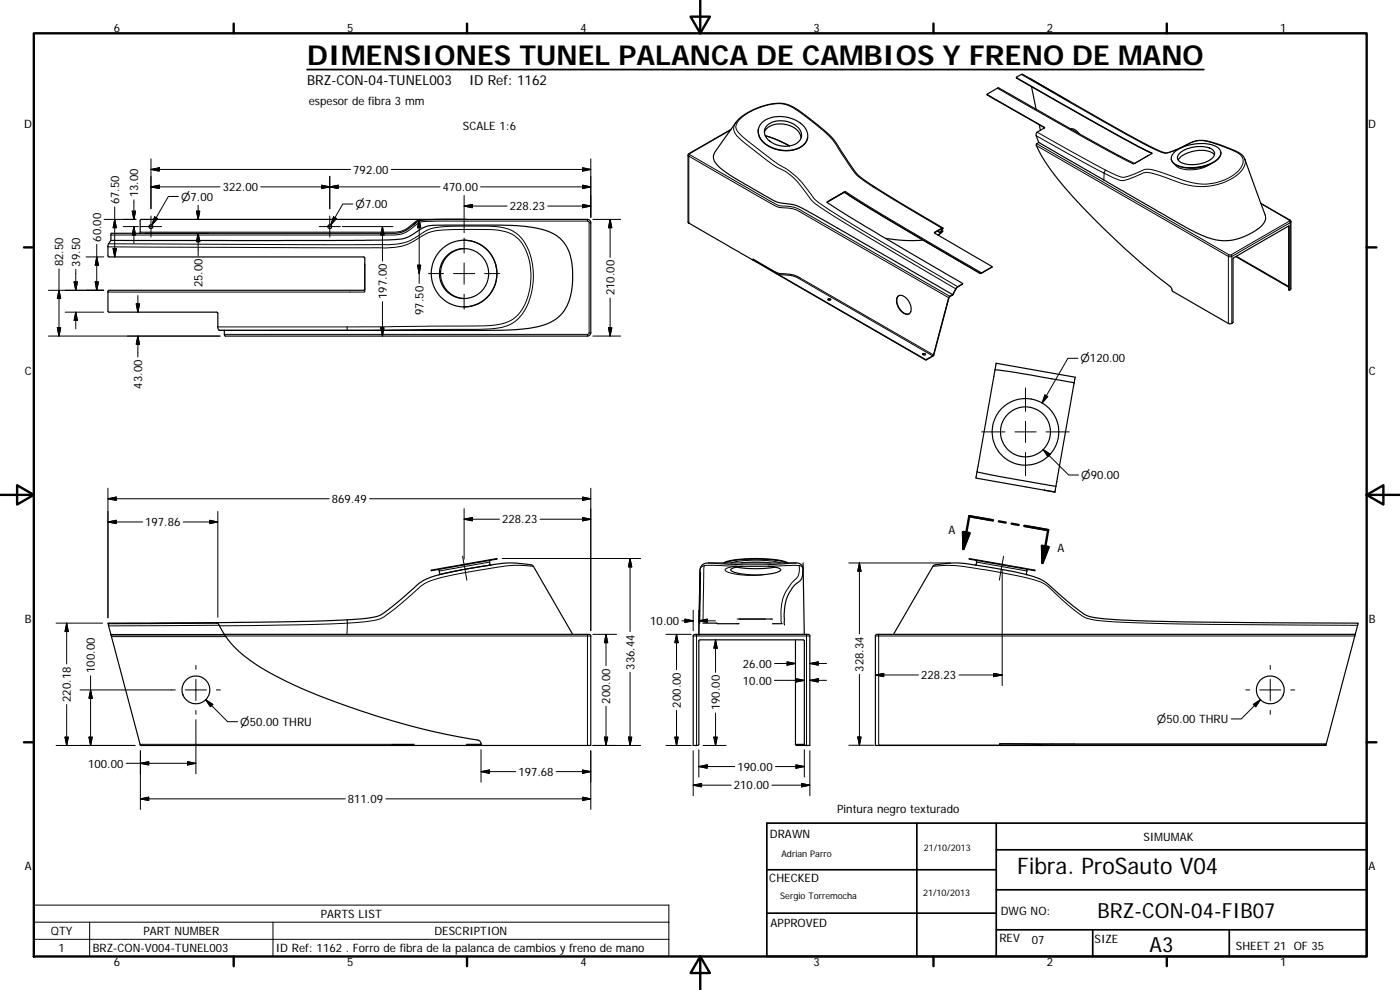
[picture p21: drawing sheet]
<svg xmlns="http://www.w3.org/2000/svg" width="420mm" height="297mm" viewBox="0 0 420 297" stroke-linecap="round" stroke-linejoin="round" font-family="sans-serif">
<defs><g id="words">
<text font-size="8.2" x="92.2" y="19.5">DIMENSIONES TUNEL PALANCA DE CAMBIOS Y FRENO DE MANO</text>
<text font-size="6.9" x="305.3" y="262.2">Fibra. ProSauto V04</text>
<g font-size="6.3">
<text x="329.4" y="275.4">BRZ-CON-04-FIB07</text>
<text x="345" y="285.6">A3</text>
</g>
<g font-size="4.1">
<text x="92.2" y="25.6">BRZ-CON-04-TUNEL003</text>
<text x="140.8" y="25.6">ID Ref: 1162</text>
</g>
<g font-size="3.5">
<text x="34.2" y="9.6">6</text>
<text x="104.2" y="9.6">5</text>
<text x="174.2" y="9.6">4</text>
<text x="244.2" y="9.6">3</text>
<text x="314.2" y="9.6">2</text>
<text x="384.2" y="9.6">1</text>
<text x="92.7" y="31.5">espesor de fibra 3 mm</text>
<text x="7.3" y="38.4">D</text>
<text x="138.9" y="39.1">SCALE 1:6</text>
<text x="410.6" y="38.4">D</text>
<text x="106" y="52.1">792.00</text>
<text x="41.5" y="59.2" transform="rotate(-90 41.5 59.2)">13.00</text>
<text x="66.9" y="57.4">322.00</text>
<text x="132.9" y="57.4">470.00</text>
<text x="35.7" y="61.3" transform="rotate(-90 35.7 61.3)">67.50</text>
<text x="153" y="63.1">228.23</text>
<text x="30.3" y="72.5" transform="rotate(-90 30.3 72.5)">60.00</text>
<text x="19" y="79.9" transform="rotate(-90 19 79.9)">82.50</text>
<text x="24" y="80" transform="rotate(-90 24 80)">39.50</text>
<text x="60.7" y="86.2" transform="rotate(-90 60.7 86.2)">25.00</text>
<text x="116" y="89.7" transform="rotate(-90 116 89.7)">197.00</text>
<text x="184.4" y="88.6" transform="rotate(-90 184.4 88.6)">210.00</text>
<text x="127.1" y="94.5" transform="rotate(-90 127.1 94.5)">97.50</text>
<text x="7.4" y="112.6">C</text>
<text x="410.8" y="112.6">C</text>
<text x="42.7" y="116.6" transform="rotate(-90 42.7 116.6)">43.00</text>
<text x="99.6" y="150.9">869.49</text>
<text x="43.6" y="157.9">197.86</text>
<text x="150.7" y="157">228.23</text>
<text x="284.7" y="160.2">A</text>
<text x="317.4" y="165.6">A</text>
<text x="7.4" y="186.9">B</text>
<text x="195.2" y="187.5">10.00</text>
<text x="410.8" y="186.9">B</text>
<text x="28.5" y="202" transform="rotate(-90 28.5 202)">100.00</text>
<text x="190.4" y="200.9" transform="rotate(-90 190.4 200.9)">336.44</text>
<text x="223" y="200.3">26.00</text>
<text x="259.2" y="201.5" transform="rotate(-90 259.2 201.5)">328.34</text>
<text x="276.4" y="203.8">228.23</text>
<text x="222.9" y="205.4">10.00</text>
<text x="21.3" y="210.6" transform="rotate(-90 21.3 210.6)">220.18</text>
<text x="183.2" y="211.1" transform="rotate(-90 183.2 211.1)">200.00</text>
<text x="204.3" y="212.3" transform="rotate(-90 204.3 212.3)">200.00</text>
<text x="216" y="213.1" transform="rotate(-90 216 213.1)">190.00</text>
<text x="26.5" y="230.3">100.00</text>
<text x="155.6" y="232.8">197.68</text>
<text x="221.3" y="231.2">190.00</text>
<text x="220.3" y="236.9">210.00</text>
<text x="104.4" y="240.9">811.09</text>
<text x="251.3" y="243.9">Pintura negro texturado</text>
<text x="231.1" y="251.4">DRAWN</text>
<text x="343.2" y="252.3">SIMUMAK</text>
<text x="7.4" y="261.1">A</text>
<text x="410.8" y="261.1">A</text>
<text x="230.9" y="264.6">CHECKED</text>
<text x="96.3" y="275.4">PARTS LIST</text>
<text x="300.3" y="274.5">DWG NO:</text>
<text x="15.2" y="280.6">QTY</text>
<text x="43" y="280.5">PART NUMBER</text>
<text x="130.4" y="280.6">DESCRIPTION</text>
<text x="231.3" y="278.2">APPROVED</text>
<text x="17.6" y="285.7">1</text>
<text x="27.8" y="285.7">BRZ-CON-V004-TUNEL003</text>
<text x="82.8" y="285.7">ID Ref: 1162 . Forro de fibra de la palanca de cambios y freno de mano</text>
<text x="299.9" y="282.6">REV</text>
<text x="309.7" y="283.3">07</text>
<text x="328.5" y="283">SIZE</text>
<text x="370.9" y="285.1">SHEET 21 OF 35</text>
<text x="34.2" y="289.9">6</text>
<text x="104.2" y="289.9">5</text>
<text x="174.2" y="289.9">4</text>
<text x="244.2" y="289.9">3</text>
<text x="314.2" y="289.9">2</text>
<text x="384.2" y="289.9">1</text>
</g>
<g font-size="3.3">
<text x="54.3" y="60.2">⌀7.00</text>
<text x="106.7" y="62.5">⌀7.00</text>
<text x="324.3" y="108.8">⌀120.00</text>
<text x="324.5" y="143.8">⌀90.00</text>
<text x="72.1" y="217.8">⌀50.00 THRU</text>
<text x="347.2" y="217">⌀50.00 THRU</text>
</g>
<g font-size="2.7">
<text x="234.5" y="257.1">Adrian Parro</text>
<text x="277.3" y="255.2">21/10/2013</text>
<text x="234.2" y="269.7">Sergio Torremocha</text>
<text x="277" y="268.7">21/10/2013</text>
</g>
</g></defs>
<g fill="none" stroke="#000" stroke-width=".36">
<path d="M219.4 38.8l-12.9 7.6v20.3l.3 .3M227.6 38.8a5.3 5.3 0 0 0 3.7 5.4 9 9 0 0 0 10.3-1.1l.8-1.8M228.7 36.7a9.6 9.6 0 0 1 13.1 1.9 3.9 3.9 0 0 1-2.4 5.9 9.8 9.8 0 0 1-11.2-3 3.6 3.6 0 0 1 .5-4.8zM229.4 39.6a5.5 5.5 0 0 1 6.6-2.2 5 5 0 0 1 4.4 4M230.3 37.6a7 7 0 0 1 10 1.8 3.2 3.2 0 0 1-2.9 4.3 6.7 6.7 0 0 1-7.9-3.5v-1.2zM296.2 28.3l.1 .1M296.3 28.4l17.2 10M296.3 28.4v-.2l3.4-1.8 28.7 16.3 11.9 6.3 5.3-2.9M296.3 28.4l17.2 9.8-2.5 1.8v.7l.8 2.1M305 23.2l20.6 11.9 11.6 6.5 8.5 4.5M309.1 23.5l11.8 6.9M309.6 26l1.3 6.8"/>
<path d="M311.9 37.4l.3 1.7M321.3 38.7a2.86 2.86 0 0 1 2.6 1.4M229.7 40.7l2.9 1 4.3 2.1-3.7-1.8zM311.8 42.8l35.9 20.7a88 88 0 0 0 15.8 8.1 15.3 15.3 0 0 0 13.9-2.9 3.7 3.7 0 0 0 2.3-4.2l-6.2-17a5.4 5.4 0 0 0-3.4-2.5l-5.3-2a9.3 9.3 0 0 0-9.4 .8 13.9 13.9 0 0 1-5.8 2l-3.8-1.6-7.4-3.9-31.5-18h-.3l-1.6 .9 22 12.6 14.6 8.1 4 2v.2M311.8 42.8l-.8 .5a42 42 0 0 0 8.5 12.9 237 237 0 0 0 32 30.2l.4 1 16.7 9.6h1.1l.3-.3 .1-19.2 16.7-9.7 .1 19.1M352.4 45.8a12.8 12.8 0 0 1 13.1-1.6 2.13 2.13 0 0 1-.3 3.7 13.2 13.2 0 0 1-12.4 1.5 2.06 2.06 0 0 1-.4-3.6zM354.1 45.9a9.7 9.7 0 0 1 9.6-1.2 1.72 1.72 0 0 1 .8 1.7 1.72 1.72 0 0 1-1.2 1.5 9.7 9.7 0 0 1-9.2 .6 1.53 1.53 0 0 1 0-2.6zM362.6 49.5a11.2 11.2 0 0 1-5.7 .9M364.5 46.5a6.4 6.4 0 0 0-6.3-1.1 6.7 6.7 0 0 0-4.6 2.6M366.4 45.6a3.7 3.7 0 0 1-2.9 3.5 12.9 12.9 0 0 1-11 .2l-.8-.9-.2-.7M33.3 72.1l83-.1a12.7 12.7 0 0 0 9.8-3.1 12.9 12.9 0 0 1 7.6-1.4h7.9a123.4 123.4 0 0 1 19.1 .9 11.9 11.9 0 0 1 9.6 6.1 22.8 22.8 0 0 1-.5 17.9 12.5 12.5 0 0 1-9.7 5.9 115.4 115.4 0 0 1-20.5 .8h-72.3M33.3 72.1l.1-2.1h83.3a8.9 8.9 0 0 0 7.8-2.9l1.6-1 2.9-.2 47.3-.1a1.01 1.01 0 0 1 1 1v33l-.2 .7-.6 .3h-108.9l-.3-.3v-1.4"/>
<path d="M33.3 72.1l-.8 1.1-.1 .6v3l.3 .3h76.4l.4 .2v9.5l-.4 .3h-76.4l-.3 .2v6l.2 .3 32.4 .1 .4 .2v4.4a.79 .79 0 0 0 .3 .8 .79 .79 0 0 0 .9 0h.7M124.1 67.4a4.7 4.7 0 0 1 4.5-1.5l11.3-.1h-97.5l-.3 .4-.1 3.8M132.7 74.7a9.9 9.9 0 0 1 13.9 .8 9.9 9.9 0 0 1-.8 14 9.9 9.9 0 0 1-14-.8 10.1 10.1 0 0 1 .9-14zM139.3 72.1a10 10 0 0 1 9.8 10 10 10 0 0 1-9.8 10M139.4 74.6a7.5 7.5 0 0 0-7.2 7.5 7.5 7.5 0 0 0 7.2 7.5M206.8 67h.1M206.8 67l70.9 40.9 .4 .1 2.1-1.4 4.6-17.2 .3-.4 .7-.5M226 77.8l6 3.5a5.6 5.6 0 0 0 3.8 .9l2.3 .3 1.9 .9M226 77.8l7.2 4.4 44.6 25.7 2.3-1.3 4.6-17.3 1.2-.9M226 77.8v.2M248.3 60.7l4.9-2.9h.4l11.9 7.5 28.6 16.7h.4l3.2-1.9M265.8 71.5a41 41 0 0 0 11.2 .5"/>
<path d="M280.4 69.8h.1M281.3 69.3l.7 .4M282 69.7h.1M282 69.7l.1 .1M282.1 69.8l.7-1.3-2.3 1.3M282.1 69.7v.1M282.2 69.7l.8-1.3-2.6 1.4 17.3 10.2-3.1 1.9h-.5l-28.6-16.7-11.9-7.5h-.4l-5 2.9 6.4 4.3 32.7 19.2 1.6 1.1M282.2 69.7l.7-.4-1.4 1.2 1.3-1.1-.7 .4M282.2 69.7l-.1 .1M282.6 69.1l.3 .2M283 68.4l-18-10.7-6.9-4.7-1.6-1.7-5.7-8.6a55.2 55.2 0 0 0-13.3-10.8 12.3 12.3 0 0 0-9.9 .4 15.1 15.1 0 0 0-6.7 4.4l-6.2 8.7a3.2 3.2 0 0 0 1 4.5 89.9 89.9 0 0 0 11.9 7.7l2.3 1.3a12.6 12.6 0 0 0 5.2 2.1l1.8 .2a20.6 20.6 0 0 1 6.8 2.9l42.2 24.3M370.9 77l15.9 9.2"/>
<path d="M371 76.9l15.8 9.1M378.4 61l9 5.4v20.3l-.4 .3-.1-.1M386.7 67.8l.1 19.2M248.5 89.9l.2-.2 .6 .2M248.5 89.8a.42 .42 0 0 1 .5-.2 .42 .42 0 0 1 .2 .4 .43 .43 0 0 1-.4 .2 .43 .43 0 0 1-.3-.4zM269.5 88.9a2.35 2.35 0 0 1 3.1 1.3 2.94 2.94 0 0 1 .1 4 3.7 3.7 0 0 1-3.6-3.4v-1.2zM269.7 88.7a3.2 3.2 0 0 0 .6 4.3l1.4 1.1h1.2M285.9 88.5h-.1M285.9 88.4v.1M286 88.4l-.1 .1M286 88.4h-.1M287.4 86l-.4 .4-1.1 2"/>
<path d="M287.5 86.1l-.5 .3-1 2M288.9 85.2l-1.5 .8M288.9 85.2l-1.4 .9M288.9 85.1v.1M386.8 87h.1M276.9 106.3l.4-.1 .5 .1M277 106.1a.4 .4 0 0 1 .5-.1 .4 .4 0 0 1 .2 .4 .38 .38 0 0 1-.5 .2 .38 .38 0 0 1-.2-.5zM298.6 110.9l.3-1.9 23.8 4.2-.3 1.6M298.6 110.9l5.4 .7 18.4 3.2M298.6 110.9l-5.4 30.7M322.4 114.8l-5.5 31.1M293.2 141.6l-.3 1.8 20.6 3.7"/>
<path d="M293.2 141.6l6.3 1.3 17.4 3M313.5 147.1h.1M313.5 147.1l3.1 .5M316.9 145.9l-.3 1.7M129.4 171.1l19.7-3.5a1.18 1.18 0 0 1-1.3 .4l-17.3 3.1-1.1 .1zM131.3 170.9l.5 .3 .2 1.2M138.6 171l-6.9 1.5M147.3 168.1l-.4 .4 .2 1.1M147.4 169.5l-7.9 1.3M210.1 171.6l-.3 18.7M210.2 171.8l-.2 15.3M217.1 168.9a29.7 29.7 0 0 1 12.8-1.2l3.9 .4 2.7 .8"/>
<path d="M217.4 168.9a39.2 39.2 0 0 1 18.8 0M221.1 170.2a37.4 37.4 0 0 0 11.4 0M230.6 169.9l3.1 .6a.52 .52 0 0 1 .6 .4 .52 .52 0 0 1-.5 .6 23.7 23.7 0 0 1-14.2-.2 .48 .48 0 0 1-.2-.6 .48 .48 0 0 1 .5-.2l2.9-.6M240.9 171.2a3.5 3.5 0 0 1-2 4 14.4 14.4 0 0 0-3.6 11.4l.1 .9M241 168.9l.4 21.4M241 171v-.6a1.87 1.87 0 0 0-2.1-1.5h-26.2a2.31 2.31 0 0 0-2.6 2.7l-.3 15.4M290.9 167.6l18.3 3.2a1.19 1.19 0 0 1 1.4 .4l-18.3-3.2a1.19 1.19 0 0 1-1.4-.4zM292.7 168.1l.4 .6-.2 .9-.3-.1M307.8 172.3l.2 .1M308 172.4l.3 .1M308.8 170.9l-.6 .3-.2 1.2M32.4 187.1l.9 3.3"/>
<path d="M33.3 190.4v.1M33.3 190.5l8.8 33.2h82.1M33.3 190.5h34.1M33.3 190.4h34.1M33.3 190.4h.1M65.4 186.8l-33 .2v.1l33-.1M65.4 186.8l1.9 3.5M65.4 186.8a619.7 619.7 0 0 0 43-1.1l2.1-.3a9.4 9.4 0 0 0 6.3-2.7l4.2-3.4a29.3 29.3 0 0 1 6.4-5.3 41.1 41.1 0 0 1 11.2-3 78 78 0 0 1 15.3-2.1l3.2 .3a5.4 5.4 0 0 1 3 .7l11.8 20.4M67.3 190.3l109.8 .1 .2 .4v32.9h-32.6M67.3 190.3l.1 .1a29.4 29.4 0 0 0 10.6 9.7 140.4 140.4 0 0 0 29.9 13 226.2 226.2 0 0 0 36 9.2l.8 1.4M208.3 190.4h34.5l.2 .4v32.9h-.4a.9 .9 0 0 1-1.2-.4v-31l-.3-.3-31.3 .1-.1 31.2a.96 .96 0 0 1-1.3 .4h-.4v-32.9zM211 187h4.2"/>
<path d="M215.2 187.1h6.6M231.8 185.8h-10M231.8 187.1h2.9M238.7 192v31.3M268.1 190.3l12-20.5 .6-.3 2.2-.3a30.6 30.6 0 0 1 11.2 .5l10.9 2a20.5 20.5 0 0 1 10 4l1.5 1.4a62.4 62.4 0 0 0 9.9 7.7l2 .5 4.3 .5a740.9 740.9 0 0 0 48.5 1.1l26.4 .1-.9 3.3M117.6 223.3h6.6v.4M124.2 223.7h20.5M139.9 223.3h4.5M238.7 223.3h2.6l.1 .4h.3M238.7 223.4l.4 .3h2.3M263.9 223.7h49.2M300.1 223.2l13.6 .3h84.2"/>
<path d="M300.1 223.2l-.1 .3M300.1 223.2h22.3M397.9 223.5l8.8-33.2h-143.5l-.3 .1-.2 .4v32.9h1.2M397.9 223.5v.2h-84.8"/>
<circle cx="45.3" cy="68" r=".58"/>
<circle cx="99" cy="68" r=".58"/>
<circle cx="139.3" cy="82" r="7.4"/>
<circle cx="307.8" cy="129.6" r="10"/>
<circle cx="307.8" cy="129.6" r="7.5"/>
<circle cx="58.8" cy="207" r="4.2"/>
<circle cx="381.2" cy="207" r="4.2"/>
</g>
<g fill="none" stroke="#000" stroke-width=".3">
<path d="M219.3 39l-12.3 7.1M220.9 36.7a2.98 2.98 0 0 0 .6 4.4l5.8 4.8a35.7 35.7 0 0 0 8.9 5.8 38.9 38.9 0 0 1 7.6 8.6l3.5 2.7 6.6 4.1 32.9 19.6M296.3 28.4v.1M299.3 26.5l26.8 15.2 14.1 7.5 4.4-2.5M305.1 23.3v.2M306.5 22.3l24.3 14a145.8 145.8 0 0 0 17.7 9.4l1 .3a27.7 27.7 0 0 0 8.2-3.3 9 9 0 0 1 7 .5 25.7 25.7 0 0 1 7.5 3.2 2.91 2.91 0 0 1-.1 4.4 15.6 15.6 0 0 1-17.2 3.2l-4.3-1.6a17.2 17.2 0 0 0-6.5-1.6l-4.5 1.7a4.5 4.5 0 0 1-5.2-.2l-2.6-1.2M311.3 39.7l20.5 11.4M313.4 38.2l.1 .1M40.2 60v5.8M45.3 56.1l2.5-.5v1zM45.3 50.8l2.5-.5v1zM45.3 56.1h20.7"/>
<path d="M45.3 50.8h59.9M45.3 47.7v14.9M53.5 58.9h-3l-4.9 8.6M78.2 56.1h53.8M96.5 55.6l2.5 .5-2.5 .5zM99 52.9v9.7M99 56.1l2.5-.5v1zM117.4 50.8h59.9M139.3 58.7v11.1M144.2 56.1h33.1M174.8 55.6l2.5 .5-2.5 .5zM174.8 50.3l2.5 .5-2.5 .5z"/>
<path d="M177.3 47.7v17.5M206.8 46.1h.2v.3M207 46.4l25.1 14.5a6.2 6.2 0 0 0 4.5 1l1.2 .2a10.6 10.6 0 0 1 4.2 2l43.1 24.8M207 46.4l-.3 .5-.2-.3M249.3 60l4.4-2.6 11.3 7.1 29.6 17.4M253.2 57.7v.1M253.6 57.7v.1M262.1 56.1l20.6 12.4M262.1 56.1l-4.3-3-1.3-1.2-6.2-9.4a57 57 0 0 0-13.8-10.9 13.8 13.8 0 0 0-10.4 1.4 9 9 0 0 0-5.3 4.8l.1 .9 .4 .7a80.5 80.5 0 0 0 12.1 9.7 28.8 28.8 0 0 1 11.1 10.6l3.9 3 7.8 4.8 31.2 18.5M262.5 56l-.4 .1M311 40.7l20.4 11.3 .4-.9M311 43.7l57.6 33.2v20.1"/>
<path d="M311.1 43.1l57.8 33.4M345.6 45.9v.1M352.6 49.3a5.8 5.8 0 0 0 5.1 1.6l3.1-.5 1.8-.7M362.4 49.6l.2 .1M363.3 49.2l-.7 .5M373.6 47.8a5.4 5.4 0 0 1-2.9 5.1 19 19 0 0 1-18.2 1.4l-2.7-1a16.4 16.4 0 0 0-6-1.6l-1.6 .6a13.3 13.3 0 0 1-5.7 1.8l-2.4-.8-2.7-1.3-.1 2M25.9 77.1h5.2M29 73.3v13.8M29 77.1l.5 2.5h-.9zM31.3 65.8h9.5M32.4 74.1l79.4 .2a28 28 0 0 0 10.9-1.1l.5-.3a25.5 25.5 0 0 1 7.3-3.6l6.5-.4a65.6 65.6 0 0 1 13.8 .4 9.6 9.6 0 0 1 7.8 7.8 19.3 19.3 0 0 1-3.3 17.5 11.4 11.4 0 0 1-8 3.1l-43.1 .4M32.6 73.2l79.4 .2a30.4 30.4 0 0 0 10.9-1.1l.5-.3a25.1 25.1 0 0 1 6.9-3.6l.4-.1a113.8 113.8 0 0 1 19.7-.1 10.3 10.3 0 0 1 8.6 7.9 20.9 20.9 0 0 1-2.8 18.8 11.1 11.1 0 0 1-8.7 3.8l-43.4 .4"/>
<path d="M33.9 74.6h1l-.5 2.5zM34.4 62.1v15M34.4 65.8l.5 2.5h-1zM37 68h4.5M39.7 63.4h1l-.5 2.4zM40.2 68v5M40.2 68l.5 2.5h-1zM42.1 68h6.4M43.6 70h1.6M45.3 64.8v6.4M45.4 70h17.2M46.4 65.1l.9 .5-1.7 1.9z"/>
<path d="M59 63.4h1l-.5 2.4zM59.5 70v6.7M59.5 70l.5 2.5h-1zM59.5 61.6v4.2M95.8 68h6.3M99 64.8v6.4M100.1 65.1l.9 .5-1.7 1.9zM102.7 68h15.3M105.9 61.2h-3l-3.6 6.3M109.5 79.3v8.3h-77.1M114.8 68v10.3M114.8 68l.4 2.5h-.9z"/>
<path d="M125.3 79.6h1l-.5 2.5zM125.8 65.8v19.2M125.8 65.8l.5 2.5h-1zM125.9 65.8l-.9 .5a10.2 10.2 0 0 1-6.7 3.4h-76.2M139.3 61.8l2.5-.5v1zM139.3 61.8h12.9M139.3 71.4v4.5M139.3 78.9v6.4M164.4 61.8h12.9M174.8 61.3l2.5 .5-2.5 .5zM176.3 66.3l.4 .2a.38 .38 0 0 0 .2 .4 .38 .38 0 0 0 .4-.1M176.3 65.8v.5"/>
<path d="M176.3 66.3l-47.3 .1a5.2 5.2 0 0 0-5.1 1.8 8.8 8.8 0 0 1-7.3 2.3h-83.3M176.8 66.8v33M177.9 65.8h8.4M183.1 65.8v11.4M183.1 65.8l.5 2.5h-1zM206.7 67v-20.1l27 15.3a12.2 12.2 0 0 1 6.8 1.6l44.2 25.5M226 78h.1M248.3 60.6h.1M280.5 69.7v.1M282.5 68.6l.3 .1M282.6 69.2l.2 .2M282.7 69.5h.1"/>
<path d="M368.8 76.6l.1-.1a.42 .42 0 0 1 .5 0 .42 .42 0 0 1 .1 .5l-.9-.1zM369.7 76.9v20.1M369.7 76.9l17.5-10.1v20.1M378.5 61.2l8.4 4.9M386.8 67.9h.1M386.9 66.1l.3 .7 .2-.3M386.9 66.4l-17.5 10.1M387.1 66l-.2 .1M17.2 98.3h1l-.5 2.5zM17.7 87.1l.5 2.5h-1zM17.7 80.7v20.1M19.6 93.7h11.5"/>
<path d="M22.2 84.6h1l-.5 2.5zM22.7 93.7l.5 2.5h-1zM22.7 80.8v6.3M22.7 93.7v5M28.6 84.6h.9l-.5 2.5zM31.1 87.1h-16.6M40.9 91.2h1l-.5 2.5zM41.4 88.7v5M65.4 98.1h38.8M104.2 98.1l.1 1h-38.5M114.3 98.3h.9l-.4 2.5zM114.8 90.5v10.3"/>
<path d="M128.6 82.1h4.5M136.1 82.1h6.4M139.3 88.3v4.5M145.4 82.1h4.6M177.3 99.8h-.5l-.5 .5v.5M182.6 98.3h1l-.5 2.5zM183.1 89.4v11.4M233.5 82.3l.7 .1a10.6 10.6 0 0 1 5.6 1.2l40.1 23.2M240 83.4l40.2 23.1M288.9 85.2l-.1 .1M294.1 81.9v.1M294.5 81.9v.1"/>
<path d="M297.6 80.1v.1M386.8 86.9h.1M14.5 100.8h51.5M41.4 100.8v6.3M41.4 100.8l.5 2.5h-1zM67.3 100.3h109M177.9 100.8h8.4M277.7 107.8v.2M278.1 107.8v.1M307.8 116.4v7M313.6 118.5l.8 .5-1.7 1.9zM323.5 107.5h-3l-7.8 13.4"/>
<path d="M294.6 129.6h7M304.6 129.6h6.3M307.8 126.4v6.4M307.8 135.8v6.9M313 134.9l2.2 1.4-.7 .7zM313 134.9l7.7 7.6h3M313.9 129.6h7M32.4 146.5v38.9M32.4 149.6l2.5-.5v1zM32.4 156.6l2.5-.5v1zM32.4 156.6h10.4M55 156.6h10.4"/>
<path d="M62.9 156.1l2.5 .5-2.5 .5zM65.4 153.4v31.8M98.8 149.6h-66.4M110.9 149.6h66.4M139.3 155.8l2.5-.5v1zM139.3 155.8h10.6M139.3 152.6v15.1M162.1 155.8h15.2M174.8 149.1l2.5 .5-2.5 .5zM174.8 155.3l2.5 .5-2.5 .5zM177.3 146.5v42.7M138.8 166.9l1.3 7.2"/>
<path d="M146.9 168.7l-15.1 2.6M150.7 167.6h41.6M160.1 169.9l-2.3-.2a41.8 41.8 0 0 0-12.6 1.2l-4.3 .7a50.3 50.3 0 0 0-13 3.3l-1.4 .8-1.6 1.5a51.5 51.5 0 0 1-11.1 8.6 44.6 44.6 0 0 1-9.5 1.2l-.2 3.3M189.1 167.6v21.9M189.1 167.6l.5 2.5h-1zM211.4 169.7l-.4 16.4M212.7 168.9l12.2 .6 5.6-.1 8.4-.5M219.4 168.9a32.8 32.8 0 0 1 14.8 0M221.1 169.9a4.5 4.5 0 0 0-3.5 1.1 6.5 6.5 0 0 0 4.5 1.5l4.5 .1 2.7-.2M222.4 168.9l3.7-.2 5.1 .2M239.8 169.7a4.4 4.4 0 0 1-1.9 4.9 15.2 15.2 0 0 0-3.5 11.5l.3 1M241 171a1.52 1.52 0 0 0-2-1.4l-10.8 .3-13.5-.3a5.9 5.9 0 0 0-4.3 .7l-.3 1.3"/>
<path d="M254.8 168.9h30.5M257.9 168.9v21.3M257.9 168.9l.5 2.5h-1zM280 169.9l2.5-.2a39.9 39.9 0 0 1 11.3 1 91.6 91.6 0 0 1 18.7 4 22.6 22.6 0 0 1 6 5l2.4 2.1a18.4 18.4 0 0 0 5.7 3.8l1.6 .4a134.7 134.7 0 0 0 17.6 1l17.6 .3 44 .3M293.1 168.7l15.1 2.6M300.8 170.9v34.8M301.2 166.9l-1.3 7.2M16.8 187h14M20 187v12.2M20 187l.5 2.5h-1zM32.7 187l.1 .1M33.5 191h34.3"/>
<path d="M58.8 199.7v1.1M65 186.8l.1 .2M65.8 187.6l-33.2 .2M67.7 190.8h108.6v32.9M104.2 186l.1 1-2.5 .1-12 .4-24 .3M176.3 190.3v.5h1M177.9 190.3h7.1M181.9 190.3v9.4M181.9 190.3l.5 2.5h-1zM199.9 190.3h7.6M203 190.3v10.6M203 190.3l.5 2.5h-1z"/>
<path d="M204.6 186.3h3.4M205.6 185.8l2.4 .5-2.4 .5zM208 190.8h1.1M208 183.1v6.1M209.1 190.3v.5M209.1 190.8h33v32.9M209.1 190.8v32.9M209.7 183.1v7.6M209.7 186.3l2.5-.5v1zM209.7 186.3h5M214.7 192v9.7M214.7 192l.6 2.5h-1.1z"/>
<path d="M221.2 185.7h8.4M232.5 199.1h6.2M236.2 198.6l2.5 .5-2.5 .5zM242.1 190.3a.44 .44 0 0 0 .1 .6 .44 .44 0 0 0 .6-.1h.2M243 199.1l2.6-.5v1zM243 199.1h5M263.7 190.3a.44 .44 0 0 1-.1 .6 .44 .44 0 0 1-.6-.1h-.3M381.2 199.7v1.1M406.6 190.8h-142.9v32.9M20 211.4v12.3M24 207h28.6M27.2 202.8v20.9"/>
<path d="M27.2 207l.5 2.5h-1zM55.6 207h6.4M58.8 203.8v6.4M58.8 213.2v1.1M58.8 215.9v16.3M61.7 210l6.6 6.5h3M61.7 210l2.2 1.3-.7 .7zM64.9 207h1.2M181.9 211.9v11.8M189.1 201.7v22M203 213.1v10.6M214.7 213.9v9.8"/>
<path d="M232.4 204.1h9M238.9 203.6l2.5 .5-2.5 .5zM243 204.1l2.6-.5v1zM243 204.1h5M257.9 202.4v21.2M262.7 202.5l2.5-.4v.9zM262.7 202.5h12.9M287.8 202.5h13M298.2 202.1l2.6 .4-2.6 .5zM373.9 207h1.2M376.1 211.3l2.2-1.3-1.4 2zM378 207h6.4"/>
<path d="M378.3 210l-5.8 5.7h-3M381.2 203.8v6.4M381.2 213.2v1.1M387.4 207h1.2M16.8 223.7h23.7M19.5 221.2h1l-.5 2.5zM26.7 221.2h1l-.5 2.5zM37.9 229h20.9M42 223.3h75.6M42.1 225.3v17.6M42.1 229l2.5-.5v1zM42.1 239.7l2.5-.5v1z"/>
<path d="M42.1 239.7h61.5M56.3 228.5l2.5 .5-2.5 .5zM115.8 239.7h61.5M144.4 224.9v9.8M144.4 231.5l2.4-.5v1zM154.8 231.5h-10.4M166.9 231.5h10.4M174.8 239.2l2.5 .5-2.5 .5zM174.8 231l2.5 .5-2.5 .5zM177.3 225.3v17.6M177.9 223.7h14.4M181.4 221.2h1l-.5 2.5z"/>
<path d="M188.6 221.2h1l-.5 2.5zM199.9 223.7h7.6M202.5 221.2h1l-.5 2.5zM208 225.3v13.5M208 235.6l2.6-.5v1zM208 235.6h11.5M209.7 224.9v8.3M209.7 230l2.5-.5v1zM209.7 230h10.8M211 223.7h6.9M214.2 221.2h1.1l-.6 2.5zM231.6 235.6h11.4"/>
<path d="M232.7 230h8.7M238.9 229.5l2.5 .5-2.5 .5zM240.5 235.1l2.5 .5-2.5 .5zM241.4 224.9v8.3M243 225.3v13.5M254.8 223.6h7.5M257.4 221.1h1l-.5 2.5zM300 223.5v.1M322.4 223.2h75.6M397.6 223.5l-.1 .2M10.1 271.6h190.6v15.4h-190.6zM10.1 276.7h190.6"/>
<path d="M26.9 276.7v10.3M81.9 276.7v10.3M10.1 281.8h190.6"/>
</g>
<g fill="#000">
<circle cx="282.1" cy="69.8" r=".18"/>
<circle cx="316.6" cy="147.6" r=".18"/>
</g>
<g fill="none" stroke="#000" stroke-width=".71">
<path d="M10.1 10h400.1v277h-400.1zM70.1 7.1v2.9M140.2 7.1v2.9M207.3 5h5.8l-2.9 5zM210.2 0v10M280.2 7.1v2.9M350.2 7.1v2.9M7.2 74.2h2.9M410.2 74.2h2.9M.2 148.5h9.9M5.1 145.6l5 2.9-5 2.9zM289 159.6l2 .4-1.9 4.7z"/>
<path d="M298 156.1l-7.1-1.2-1.8 9.8M299.8 156.4l2 .4M303.6 157.1l2.1 .4M307.5 157.8l7.1 1.2-1.7 9.9M410.2 148.5l5-2.9v5.8zM410.2 148.5h9.9M312.7 163.8l2 .3-1.8 4.8zM7.2 222.7h2.9M410.2 222.7h2.9M70.1 287v2.9M140.2 287v2.9M210.2 287l2.9 5h-5.8z"/>
<path d="M210.2 287v10M280.2 287v2.9M350.2 287v2.9"/>
</g>
<path d="M230.1 247h180.1v40h-180.1zM275.2 247v40M299 255h111.2M299 247v40M230.1 274h68.9M230.1 261h68.9M299 279h111.2M299 267h111.2M327.9 279v8M368.9 279v8" fill="none" stroke="#000" stroke-width=".51"/>
<path d="M289 159.6l2 .4-1.9 4.7zM312.7 163.8l2 .3-1.8 4.8z" fill="#000" stroke="#000" stroke-width=".71"/>
<path d="M92.2 20.9h269.1" fill="none" stroke="#000" stroke-width=".53"/>
<g fill="#000" stroke="#000" stroke-width=".3">
<path d="M45.3 56.1l2.5-.5v1zM45.3 50.8l2.5-.5v1zM96.5 55.6l2.5 .5-2.5 .5zM99 56.1l2.5-.5v1zM174.8 55.6l2.5 .5-2.5 .5zM174.8 50.3l2.5 .5-2.5 .5zM29 77.1l.5 2.5h-.9zM33.9 74.6h1l-.5 2.5zM34.4 65.8l.5 2.5h-1zM39.7 63.4h1l-.5 2.4zM40.2 68l.5 2.5h-1zM46.4 65.1l.9 .5-1.7 1.9z"/>
<path d="M59 63.4h1l-.5 2.4zM59.5 70l.5 2.5h-1zM100.1 65.1l.9 .5-1.7 1.9zM114.8 68l.4 2.5h-.9zM125.3 79.6h1l-.5 2.5zM125.8 65.8l.5 2.5h-1zM139.3 61.8l2.5-.5v1zM174.8 61.3l2.5 .5-2.5 .5zM183.1 65.8l.5 2.5h-1zM17.2 98.3h1l-.5 2.5zM17.7 87.1l.5 2.5h-1zM22.2 84.6h1l-.5 2.5z"/>
<path d="M22.7 93.7l.5 2.5h-1zM28.6 84.6h.9l-.5 2.5zM40.9 91.2h1l-.5 2.5zM114.3 98.3h.9l-.4 2.5zM182.6 98.3h1l-.5 2.5zM41.4 100.8l.5 2.5h-1zM313.6 118.5l.8 .5-1.7 1.9zM313 134.9l2.2 1.4-.7 .7zM32.4 149.6l2.5-.5v1zM32.4 156.6l2.5-.5v1zM62.9 156.1l2.5 .5-2.5 .5zM139.3 155.8l2.5-.5v1z"/>
<path d="M174.8 149.1l2.5 .5-2.5 .5zM174.8 155.3l2.5 .5-2.5 .5zM189.1 167.6l.5 2.5h-1zM257.9 168.9l.5 2.5h-1zM20 187l.5 2.5h-1zM181.9 190.3l.5 2.5h-1zM203 190.3l.5 2.5h-1zM205.6 185.8l2.4 .5-2.4 .5zM209.7 186.3l2.5-.5v1zM214.7 192l.6 2.5h-1.1zM236.2 198.6l2.5 .5-2.5 .5zM243 199.1l2.6-.5v1z"/>
<path d="M27.2 207l.5 2.5h-1zM61.7 210l2.2 1.3-.7 .7zM238.9 203.6l2.5 .5-2.5 .5zM243 204.1l2.6-.5v1zM262.7 202.5l2.5-.4v.9zM298.2 202.1l2.6 .4-2.6 .5zM376.1 211.3l2.2-1.3-1.4 2zM19.5 221.2h1l-.5 2.5zM26.7 221.2h1l-.5 2.5zM42.1 229l2.5-.5v1zM42.1 239.7l2.5-.5v1zM56.3 228.5l2.5 .5-2.5 .5z"/>
<path d="M144.4 231.5l2.4-.5v1zM174.8 231l2.5 .5-2.5 .5zM181.4 221.2h1l-.5 2.5zM188.6 221.2h1l-.5 2.5zM202.5 221.2h1l-.5 2.5zM208 235.6l2.6-.5v1zM209.7 230l2.5-.5v1zM214.2 221.2h1.1l-.6 2.5zM238.9 229.5l2.5 .5-2.5 .5zM240.5 235.1l2.5 .5-2.5 .5zM257.4 221.1h1l-.5 2.5zM174.8 239.2l2.5 .5-2.5 .5z"/>
</g>
<use href="#words"/>
</svg>
